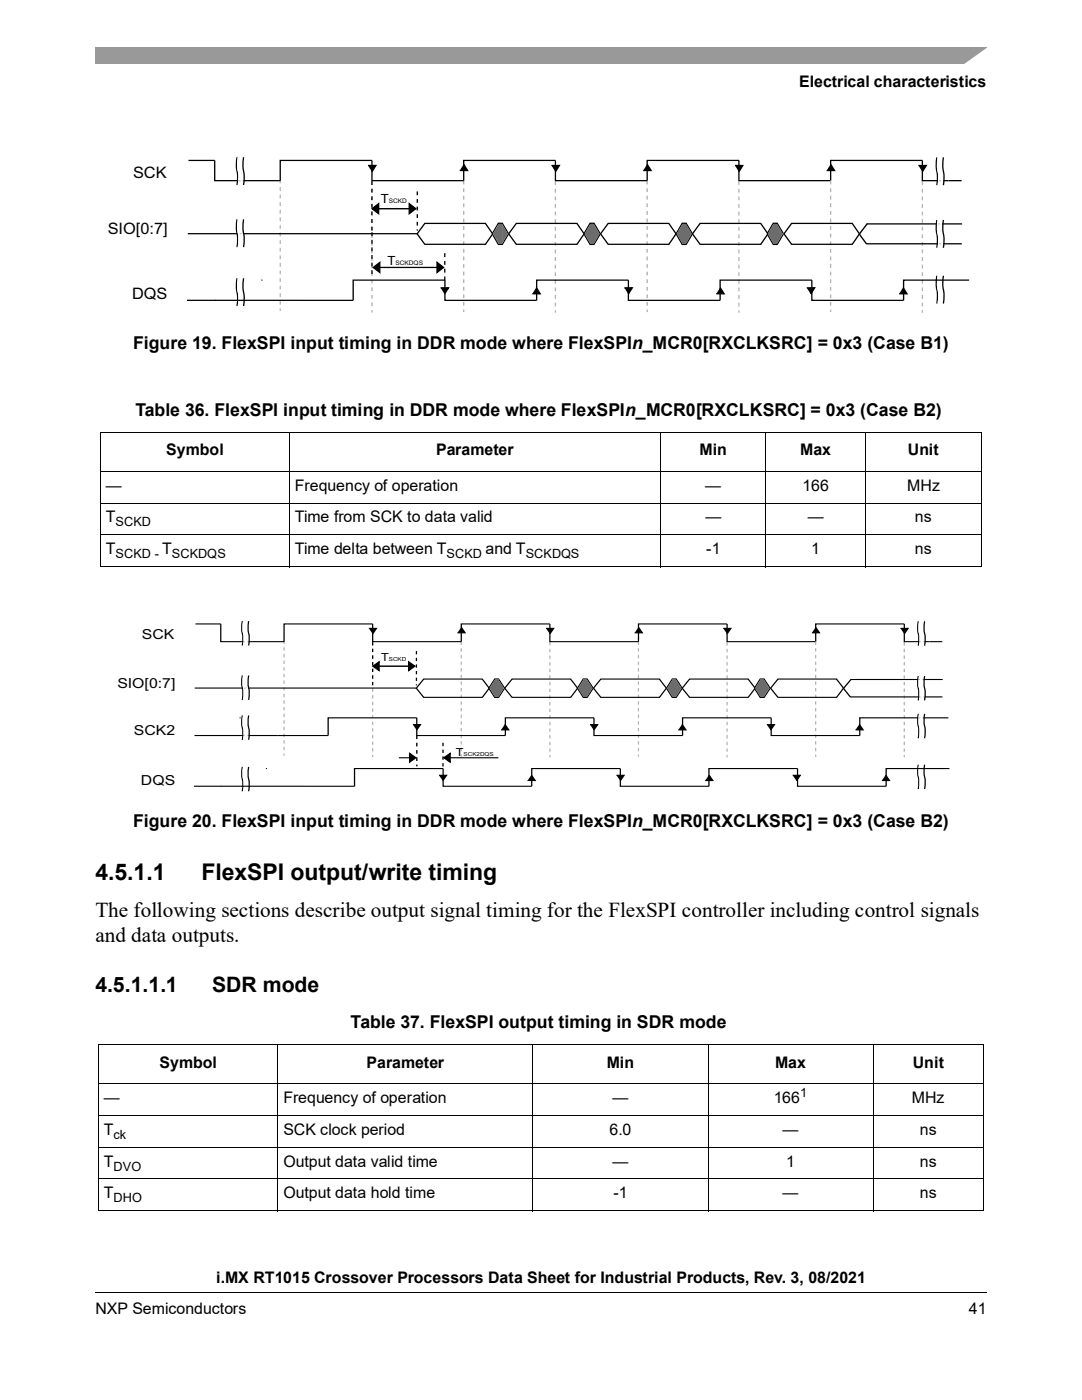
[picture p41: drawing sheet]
<svg xmlns="http://www.w3.org/2000/svg" width="216mm" height="279mm" viewBox="0 0 216 279" stroke-linecap="round" stroke-linejoin="round" font-family="sans-serif">
<defs><g id="words">
<g font-size="4.6">
<text x="19" y="175.6">4.5.1.1</text>
<text x="40.2" y="175.6">FlexSPI output/write timing</text>
</g>
<g font-size="4.2">
<text x="19" y="183.1">The following sections describe output signal timing for the FlexSPI controller including control signals</text>
<text x="19" y="188">and data outputs.</text>
<text x="19" y="197.9">4.5.1.1.1</text>
<text x="42.3" y="197.9">SDR mode</text>
</g>
<g font-size="3.5">
<text x="26.6" y="69.6">Figure 19. FlexSPI input timing in DDR mode where FlexSPIn_MCR0[RXCLKSRC] = 0x3 (Case B1)</text>
<text x="27" y="83">Table 36. FlexSPI input timing in DDR mode where FlexSPIn_MCR0[RXCLKSRC] = 0x3 (Case B2)</text>
<text x="26.6" y="165">Figure 20. FlexSPI input timing in DDR mode where FlexSPIn_MCR0[RXCLKSRC] = 0x3 (Case B2)</text>
<text x="70" y="205.2">Table 37. FlexSPI output timing in SDR mode</text>
</g>
<g font-size="3.2">
<text x="159.5" y="17.4">Electrical characteristics</text>
<text x="26.5" y="35.5">SCK</text>
<text x="21.5" y="46.6">SIO[0:7]</text>
<text x="26.4" y="59.6">DQS</text>
<text x="33.2" y="90.9">Symbol</text>
<text x="87" y="90.9">Parameter</text>
<text x="139.6" y="90.9">Min</text>
<text x="159.7" y="90.9">Max</text>
<text x="181.2" y="90.9">Unit</text>
<text x="21.1" y="97.9">—</text>
<text x="58.8" y="97.9">Frequency of operation</text>
<text x="140.7" y="97.9">—</text>
<text x="160.1" y="97.9">166</text>
<text x="181" y="97.9">MHz</text>
<text x="21.1" y="104.3">T</text>
<text x="58.8" y="104.3">Time from SCK to data valid</text>
<text x="140.7" y="104.3">—</text>
<text x="161.2" y="104.3">—</text>
<text x="182.6" y="104.3">ns</text>
<text x="21.1" y="110.6">T</text>
<text x="32.4" y="110.6">T</text>
<text x="58.8" y="110.6">Time delta between T</text>
<text x="96.9" y="110.6">and T</text>
<text x="140.9" y="110.6">-1</text>
<text x="161.9" y="110.6">1</text>
<text x="182.6" y="110.6">ns</text>
<text x="31.8" y="213.1">Symbol</text>
<text x="73.2" y="213.1">Parameter</text>
<text x="121.1" y="213.1">Min</text>
<text x="154.7" y="213.1">Max</text>
<text x="182.1" y="213.1">Unit</text>
<text x="20.7" y="220.1">—</text>
<text x="56.5" y="220.1">Frequency of operation</text>
<text x="122.2" y="220.1">—</text>
<text x="154.4" y="220.1">166</text>
<text x="182" y="220.1">MHz</text>
<text x="20.7" y="226.5">T</text>
<text x="56.5" y="226.5">SCK clock period</text>
<text x="121.6" y="226.5">6.0</text>
<text x="156.2" y="226.5">—</text>
<text x="183.6" y="226.5">ns</text>
<text x="20.7" y="232.8">T</text>
<text x="56.5" y="232.8">Output data valid time</text>
<text x="122.2" y="232.8">—</text>
<text x="156.9" y="232.8">1</text>
<text x="183.6" y="232.8">ns</text>
<text x="20.7" y="239.2">T</text>
<text x="56.5" y="239.2">Output data hold time</text>
<text x="122.4" y="239.2">-1</text>
<text x="156.2" y="239.2">—</text>
<text x="183.6" y="239.2">ns</text>
<text x="43.1" y="256.1">i.MX RT1015 Crossover Processors Data Sheet for Industrial Products, Rev. 3, 08/2021</text>
<text x="19" y="262.3">NXP Semiconductors</text>
<text x="193.3" y="262.3">41</text>
</g>
<g font-size="2.8">
<text x="28.3" y="127.6">SCK</text>
<text x="23.4" y="137.3">SIO[0:7]</text>
<text x="26.7" y="146.8">SCK2</text>
<text x="28.1" y="156.6">DQS</text>
</g>
<g font-size="2.5">
<text x="76" y="40.5">T</text>
<text x="77.3" y="52.9">T</text>
<text x="23.1" y="105.1">SCKD</text>
<text x="23.1" y="111.4">SCKD -</text>
<text x="34.3" y="111.4">SCKDQS</text>
<text x="89.1" y="111.4">SCKD</text>
<text x="104.9" y="111.4">SCKDQS</text>
<text x="159.7" y="218.9">1</text>
<text x="22.6" y="227.3">ck</text>
<text x="22.6" y="233.6">DVO</text>
<text x="22.6" y="240">DHO</text>
</g>
<g font-size="2.2">
<text x="76" y="132">T</text>
<text x="91" y="151">T</text>
</g>
<g font-size="1.3">
<text x="77.6" y="40.5">SCKD</text>
<text x="78.9" y="52.9">SCKDQS</text>
</g>
<g font-size="1.1">
<text x="77.6" y="132">SCKD</text>
<text x="92.5" y="151">SCK2DQS</text>
</g>
</g></defs>
<path d="M19 257.8v.2zM196.8 257.8l.1 .2z" fill="#000"/>
<path d="M19 257.9h177.8" fill="none" stroke="#000" stroke-width=".2"/>
<path d="M19 9.5h177.8v3.2h-177.8z" fill="#999"/>
<path d="M192 13l5.4-3.8h1.3v3.8z" fill-rule="evenodd" fill="#fff"/>
<g fill="none" stroke="#000" stroke-width=".2">
<path d="M74.2 41.6h8.8M20 86.3h175.9M20 94.1h175.9M20.1 86.4v26.6M57.7 86.2v27M131.8 86.2v27M152.8 86.2v27M172.6 86.2v27M195.8 86.4v26.6M20 100.4h175.9M20 106.8h175.9M20 113.1h175.9"/>
<path d="M19.6 208.5h176.7M19.6 216.2h176.7M19.6 208.6v32.9M55.5 208.4v33.3M106.3 208.4v33.3M141.3 208.4v33.3M174.2 208.4v33.3M196.3 208.6v32.9M19.6 222.6h176.7M19.6 228.9h176.7M19.6 235.3h176.7M19.6 241.6h176.7"/>
</g>
<path d="M55.9 35.8v26.3M74.2 36.1v26.3M92.5 36.1v26.2M110.8 36.2v26.2M129.1 36.1v26.2M147.4 36.2v26.2M184.1 36.2v26.2" fill="none" stroke="#b2b2b2" stroke-width=".26" stroke-dasharray=".8 .8" stroke-linecap="butt"/>
<path d="M110 33h1.6l-.8 1.3zM129.1 32.8l.8 1.2h-1.6zM146.6 33h1.6l-.8 1.3zM165.7 32.8l.8 1.2h-1.5zM183.3 33h1.5l-.8 1.3zM74.2 41.6l1.3-1v2.1zM74.5 53.4l1.3-1v2zM81.7 40.6l1.3 1-1.3 1.1zM87.2 52.4l1.3 1-1.3 1zM161 57.4h1.6l-.8 1.3zM180.2 57.4l.8 1.2h-1.6z" fill="#000"/>
<g fill="none" stroke="#000" stroke-width=".26">
<path d="M110 33h1.6l-.8 1.3M129.1 32.8l.8 1.2h-1.5M146.7 33h1.5l-.8 1.3M165.7 32.8l.8 1.2h-1.5M183.3 33h1.5l-.8 1.3M47.3 55.5a10.9 10.9 0 0 0 .1 4l-.1 1.6M48.6 55.5a10.9 10.9 0 0 0 .1 4l-.1 1.6M74.2 41.6l1.4-1v2.1zM74.5 53.4l1.3-1v2zM81.7 40.6l1.3 1-1.3 1.1zM84.8 44.6h12.1l1.4 2.1-1.4 2.1h-12.1l-1.6-2.1zM87.2 52.4l1.3 1-1.3 1z"/>
<path d="M161 57.4h1.6l-.8 1.3M180.2 57.4l.8 1.2h-1.6M186.9 55a10.9 10.9 0 0 0 .2 4l-.2 1.6M188.2 55a10.9 10.9 0 0 0 .2 4l-.2 1.6"/>
</g>
<path d="M74.2 41.6h8.8M98.2 46.6l1.2-2h.8l1.3 2M98.2 46.7l1.2 2.1h.8l1.3-2.1" fill="none" stroke="#000" stroke-width=".25"/>
<path d="M47.6 55.5a10.9 10.9 0 0 0 .1 4l-.1 1.6M47.8 55.5a10.9 10.9 0 0 0 .2 4l-.2 1.6M48.1 55.5a10.9 10.9 0 0 0 .1 4l-.1 1.6M48.3 55.5a10.9 10.9 0 0 0 .2 4l-.2 1.6M187.2 55a10.9 10.9 0 0 0 .1 4l-.1 1.6M187.5 55a10.9 10.9 0 0 0 .1 4l-.1 1.6M187.7 55a10.9 10.9 0 0 0 .2 4l-.2 1.6M188 55a10.9 10.9 0 0 0 .1 4l-.1 1.6" fill="none" stroke="#fff" stroke-width=".26"/>
<g fill="#6b6b6b">
<path d="M99.5 44.7v4l-1.1-2z"/>
<path d="M100.2 44.7l1.1 2-1.1 1.9z"/>
<path d="M99.5 44.7h.7v4h-.7z"/>
</g>
<path d="M171.4 46.7l1.5 2M172.8 48.7h19.1M173 44.6l-1.5 2.1" fill="none" stroke="#000" stroke-width=".27"/>
<g fill="none" stroke="#000" stroke-width=".26">
<path d="M37.6 32h5.2v4.1h13.1v-4.1h18.3v4.1h18.3v-4.1h18.3v4.1h18.3v-4.1h18.3v4.1h18.3v-4.1h18.3v4.1h7.9M73.4 33h1.6l-.8 1.3M92.5 32.8l.8 1.2h-1.6M52.2 55.9h.1M60.1 59.9h-22.8M87.9 57.4h1.6l-.8 1.3M103 44.6h12.1l1.5 2.1-1.5 2.1h-12.1l-1.5-2.1zM107 57.4l.8 1.2h-1.6M121.4 44.6h12.1l1.4 2.1-1.4 2.1h-12.1l-1.6-2.1zM124.6 57.4h1.6l-.8 1.3M139.7 44.6h12.1l1.4 2.1-1.4 2.1h-12.1l-1.5-2.1zM143.7 57.4l.8 1.2h-1.6"/>
<path d="M158 44.6h12l1.5 2.1-1.4 2.1h-12.2l-1.5-2.1zM172.9 44.7h19.1M193.4 55.9h-13.1v4h-18.3v-4h-18.3v4h-18.3v-4h-18.3v4h-18.3v-4h-18.3v4h-10.5"/>
</g>
<path d="M165.7 36.1v26.2" fill="none" stroke="#b2b2b2" stroke-width=".26" stroke-dasharray=".8 .8" stroke-linecap="butt"/>
<path d="M73.4 33h1.6l-.8 1.3zM92.5 32.8l.8 1.2h-1.6zM87.9 57.4h1.6l-.8 1.3zM107 57.4l.8 1.2h-1.6zM124.6 57.4h1.6l-.8 1.3zM143.7 57.4l.8 1.2h-1.6z" fill="#000"/>
<path d="M116.5 46.6l1.2-2h.8l1.3 2M116.5 46.7l1.2 2.1h.8l1.3-2.1" fill="none" stroke="#000" stroke-width=".25"/>
<g fill="#6b6b6b">
<path d="M117.8 44.7v4l-1.1-2z"/>
<path d="M118.5 44.7l1.1 2-1.1 1.9z"/>
<path d="M117.8 44.7h.7v4h-.7z"/>
</g>
<path d="M134.9 46.6l1.2-2h.8l1.2 2M134.9 46.7l1.2 2.1h.8l1.2-2.1" fill="none" stroke="#000" stroke-width=".25"/>
<g fill="#6b6b6b">
<path d="M136.2 44.7v4l-1.2-2z"/>
<path d="M136.9 44.7l1.1 2-1.1 1.9z"/>
<path d="M136.2 44.7h.7v4h-.7z"/>
</g>
<path d="M153.1 46.6l1.2-2h.8l1.2 2M153.1 46.7l1.2 2.1h.8l1.2-2.1" fill="none" stroke="#000" stroke-width=".25"/>
<g fill="#6b6b6b">
<path d="M154.4 44.7v4l-1.2-2z"/>
<path d="M155 44.7l1.2 2-1.2 1.9z"/>
<path d="M154.3 44.7h.8v4h-.8z"/>
</g>
<path d="M47.3 31.4a10.9 10.9 0 0 0 .1 3.9l-.1 1.6M48.6 31.4a10.9 10.9 0 0 0 .1 3.9l-.1 1.6M186.9 31.4a10.9 10.9 0 0 0 .2 4l-.2 1.6M188.2 31.4a10.9 10.9 0 0 0 .2 4l-.2 1.6M37.5 46.6h45.7M47.3 43.8a10.9 10.9 0 0 0 .1 3.9l-.1 1.6M48.6 43.8a10.9 10.9 0 0 0 .1 3.9l-.1 1.6M74.4 53.4h12.9M186.9 43.9a10.9 10.9 0 0 0 .2 4l-.2 1.5M188.2 43.9a10.9 10.9 0 0 0 .2 4l-.2 1.5" fill="none" stroke="#000" stroke-width=".26"/>
<g fill="none" stroke="#fff" stroke-width=".26">
<path d="M47.6 31.4a10.9 10.9 0 0 0 .1 3.9l-.1 1.6M47.8 31.4a10.9 10.9 0 0 0 .2 3.9l-.2 1.6M48.1 31.4a10.9 10.9 0 0 0 .1 3.9l-.1 1.6M48.3 31.4a10.9 10.9 0 0 0 .2 3.9l-.2 1.6M187.2 31.4a10.9 10.9 0 0 0 .1 4l-.1 1.6M187.5 31.4a10.9 10.9 0 0 0 .1 4l-.1 1.6M187.7 31.4a10.9 10.9 0 0 0 .2 4l-.2 1.6M188 31.4a10.9 10.9 0 0 0 .1 4l-.1 1.6M47.6 43.8a10.9 10.9 0 0 0 .1 3.9l-.1 1.6M47.8 43.8a10.9 10.9 0 0 0 .2 3.9l-.2 1.6M48.1 43.8a10.9 10.9 0 0 0 .1 3.9l-.1 1.6M48.3 43.8a10.9 10.9 0 0 0 .2 3.9l-.2 1.6"/>
<path d="M187.2 43.9a10.9 10.9 0 0 0 .1 4l-.1 1.5M187.5 43.9a10.9 10.9 0 0 0 .1 4l-.1 1.5M187.7 43.9a10.9 10.9 0 0 0 .2 4l-.2 1.5M188 43.9a10.9 10.9 0 0 0 .1 4l-.1 1.5"/>
</g>
<path d="M74.2 36.2v9.8M83.3 38.2v7.8M74.2 46.4v9M88.8 50.5v6.1" fill="none" stroke="#000" stroke-width=".26" stroke-dasharray=".8 .8" stroke-linecap="butt"/>
<path d="M56.7 127.9v22.9M74.4 128.1v23M92 128.1v22.9M109.7 128.2v22.9M127.4 128.1v22.9M145.1 128.2v22.9M180.4 128.2v22.9" fill="none" stroke="#b2b2b2" stroke-width=".24" stroke-dasharray=".7 .7" stroke-linecap="butt"/>
<path d="M74.4 133l1.2-.9v1.7zM81.5 132.1l1.3 .9-1.3 .8zM109 125.4h1.5l-.8 1.1zM127.4 125.2l.8 1.1h-1.6zM144.3 125.4h1.5l-.7 1.1zM162.8 125.2l.7 1.1h-1.5zM179.7 125.4h1.5l-.8 1.1zM81.7 150.3l1.3 .9-1.3 .9zM88.6 151.2l1.2-.9v1.8zM158.2 154.7h1.5l-.8 1.1zM176.7 154.7l.8 1.1h-1.5z" fill="#000"/>
<g fill="none" stroke="#000" stroke-width=".24">
<path d="M74.4 133l1.2-.9v1.7zM81.5 132.1l1.3 .9-1.3 .8zM84.5 135.5h11.7l1.4 1.8-1.4 1.9h-11.7l-1.4-1.9zM109 125.4h1.5l-.8 1.1M127.4 125.2l.8 1.1h-1.6M144.3 125.4h1.5l-.7 1.1M162.8 125.2l.7 1.1h-1.5M179.7 125.4h1.5l-.8 1.1M48.4 153.1l-.2 1.1 .3 2.1-.1 1.6M49.6 153.1l-.1 1.1 .2 2.1-.1 1.6M81.7 150.3l1.3 .9-1.3 .9zM88.6 151.2l1.2-.9v1.8z"/>
<path d="M158.2 154.7h1.5l-.8 1.1M176.7 154.7l.8 1.1h-1.5M183.2 152.6l-.1 1.1 .3 2.2-.2 1.6M184.5 152.6l-.1 1.1 .2 2.2-.1 1.6"/>
</g>
<path d="M74.4 133h8.4" fill="none" stroke="#000" stroke-width=".2"/>
<path d="M74.4 133h8.4M97.6 137.3l1.1-1.8h.8l1.2 1.8M97.6 137.4l1.1 1.8h.8l1.2-1.8" fill="none" stroke="#000" stroke-width=".23"/>
<path d="M48.6 153.1l-.1 1.1 .2 2.1-.1 1.6M48.9 153.1l-.2 1.6 .3 2.1-.1 1.1M49.1 153.1l-.1 1.1 .2 2.1-.1 1.6M49.4 153.1l-.2 1.1 .3 2.1-.1 1.6M183.5 152.6l-.1 1.1 .2 2.2-.1 1.6M183.7 152.6l-.1 1.6 .3 2.1-.2 1.2M184 152.6l-.1 1.1 .2 2.2-.1 1.6M184.2 152.6l-.1 1.1 .3 2.2-.2 1.6" fill="none" stroke="#fff" stroke-width=".24"/>
<g fill="#6b6b6b">
<path d="M98.8 135.6v3.5l-1.1-1.8z"/>
<path d="M99.4 135.6l1.2 1.7-1.2 1.8z"/>
<path d="M98.8 135.6h.7v3.5h-.7z"/>
</g>
<g fill="none" stroke="#000" stroke-width=".24">
<path d="M39 124.5h5.1v3.6h12.6v-3.6h17.7v3.6h17.6v-3.6h17.7v3.6h17.7v-3.6h17.7v3.6h17.7v-3.6h17.6v3.6h7.6M73.6 125.4h1.5l-.7 1.1M92 125.2l.8 1.1h-1.5M102.2 135.5h11.7l1.4 1.8-1.4 1.9h-11.7l-1.5-1.9zM119.9 135.5h11.7l1.4 1.8-1.4 1.9h-11.7l-1.5-1.9zM137.6 135.5h11.7l1.4 1.8-1.4 1.9h-11.7l-1.5-1.9zM155.2 135.5h11.7l1.4 1.8-1.4 1.9h-11.7l-1.4-1.9zM169.6 139.1h18.5M169.7 135.6h18.4M169.8 135.6l-1.5 1.8 1.4 1.7M38.8 146.8h16.6M47.8 143.3h.1"/>
<path d="M53.1 153.4h.1M60.7 156.9h-22M82.4 144.6h1.5l-.8 1.1M87.6 154.7h1.5l-.7 1.1M100.7 144.6l.8 1.1h-1.5M106 154.7l.8 1.1h-1.5M117.7 144.6h1.5l-.7 1.1M123 154.7h1.5l-.7 1.1M136.1 144.6l.8 1.1h-1.6M141.5 154.7l.7 1.1h-1.5M153 144.6h1.5l-.7 1.1M171.5 144.6l.7 1.1h-1.5"/>
<path d="M189.2 143.3h-17.6v3.5h-17.7v-3.5h-17.7v3.5h-17.7v-3.5h-17.7v3.5h-17.6v-3.5h-17.7v3.5h-10.1M189.4 153.4h-12.6v3.5h-17.7v-3.5h-17.6v3.5h-17.7v-3.5h-17.7v3.5h-17.7v-3.5h-17.7v3.5h-10.1"/>
</g>
<path d="M162.8 128.1v22.9" fill="none" stroke="#b2b2b2" stroke-width=".24" stroke-dasharray=".7 .7" stroke-linecap="butt"/>
<path d="M73.6 125.4h1.5l-.7 1.1zM92 125.2l.8 1.1h-1.5zM82.4 144.6h1.5l-.8 1.1zM87.6 154.7h1.5l-.8 1.1zM100.7 144.6l.8 1.1h-1.5zM106 154.7l.8 1.1h-1.5zM117.7 144.6h1.5l-.7 1.1zM123 154.7h1.5l-.7 1.1zM136.1 144.6l.8 1.1h-1.6zM141.5 154.7l.7 1.1h-1.5zM153 144.6h1.5l-.7 1.1zM171.5 144.6l.7 1.1h-1.5z" fill="#000"/>
<path d="M115.2 137.3l1.2-1.8h.8l1.1 1.8M115.2 137.4l1.2 1.8h.8l1.1-1.8" fill="none" stroke="#000" stroke-width=".23"/>
<g fill="#6b6b6b">
<path d="M116.5 135.6v3.5l-1.2-1.8z"/>
<path d="M117.1 135.6l1.1 1.7-1.1 1.8z"/>
<path d="M116.4 135.6h.8v3.5h-.8z"/>
</g>
<path d="M133 137.3l1.2-1.8h.7l1.2 1.8M133 137.4l1.2 1.8h.7l1.2-1.8" fill="none" stroke="#000" stroke-width=".23"/>
<g fill="#6b6b6b">
<path d="M134.2 135.6v3.5l-1.1-1.8z"/>
<path d="M134.9 135.6l1.1 1.7-1.1 1.8z"/>
<path d="M134.2 135.6h.7v3.5h-.7z"/>
</g>
<path d="M150.6 137.3l1.1-1.8h.8l1.2 1.8M150.6 137.4l1.1 1.8h.8l1.2-1.8" fill="none" stroke="#000" stroke-width=".23"/>
<g fill="#6b6b6b">
<path d="M151.8 135.6v3.5l-1.1-1.8z"/>
<path d="M152.4 135.6l1.1 1.7-1.1 1.8z"/>
<path d="M151.7 135.6h.8v3.5h-.8z"/>
</g>
<g fill="none" stroke="#000" stroke-width=".24">
<path d="M38.9 137.3h44.2M48.4 124l-.2 1.1 .3 2.1-.1 1.6M48.4 134.8l-.2 1.1 .3 2.2-.1 1.6M49.6 134.8l-.1 1.1 .2 2.2-.1 1.6M49.6 124l-.1 1.1 .2 2.1-.1 1.6M183.2 134.9l-.1 1.2 .3 2.1-.2 1.6M183.2 124l-.1 1.1 .3 2.1-.2 1.6M184.5 124l-.1 1.1 .2 2.1-.1 1.6M184.5 134.9l-.1 1.2 .2 2.1-.1 1.6M48.4 142.8l-.2 1.1 .3 2.1-.1 1.6M49.6 142.8l-.1 1.1 .2 2.1-.1 1.6M79.6 151.2h2.6"/>
<path d="M89.3 151.2h10.1M183.2 142.5l-.1 1.1 .3 2.1-.2 1.6M184.5 142.5l-.1 1.1 .2 2.1-.1 1.6"/>
</g>
<g fill="none" stroke="#fff" stroke-width=".24">
<path d="M48.6 134.8l-.1 1.1 .2 2.2-.1 1.6M48.6 124l-.1 1.1 .2 2.1-.1 1.6M48.9 134.8l-.2 1.6 .3 2.1-.1 1.2M48.9 124l-.2 1.6 .3 2.1-.1 1.1M49.1 134.8l-.1 1.1 .2 2.2-.1 1.6M49.1 124l-.1 1.1 .2 2.1-.1 1.6M49.4 134.8l-.2 1.1 .3 2.2-.1 1.6M49.4 124l-.2 1.1 .3 2.1-.1 1.6M183.5 124l-.1 1.1 .2 2.1-.1 1.6M183.5 134.9l-.1 1.2 .2 2.1-.1 1.6M183.7 124l-.1 1.6 .3 2.1-.2 1.1M183.7 134.9l-.1 1.6 .3 2.1-.2 1.2"/>
<path d="M184 124l-.1 1.1 .2 2.1-.1 1.6M184 134.9l-.1 1.2 .2 2.1-.1 1.6M184.2 124l-.1 1.1 .3 2.1-.2 1.6M184.2 134.9l-.1 1.2 .3 2.1-.2 1.6M48.6 142.8l-.1 1.1 .2 2.1-.1 1.6M48.9 142.8l-.2 1.6 .3 2.1-.1 1.1M49.1 142.8l-.1 1.1 .2 2.1-.1 1.6M49.4 142.8l-.2 1.1 .3 2.1-.1 1.6M183.5 142.5l-.1 1.1 .2 2.1-.1 1.6M183.7 142.5l-.1 1.6 .3 2.1-.2 1.1M184 142.5l-.1 1.1 .2 2.1-.1 1.6M184.2 142.5l-.1 1.1 .3 2.1-.2 1.6"/>
</g>
<path d="M83.2 146.8v6.1" fill="none" stroke="#000" stroke-width=".26" stroke-dasharray=".8 .8" stroke-linecap="butt"/>
<path d="M74.4 128.2v8.6M83.1 129.9v6.9M88.4 148.2v5.4" fill="none" stroke="#000" stroke-width=".24" stroke-dasharray=".7 .7" stroke-linecap="butt"/>
<use href="#words"/>
</svg>
